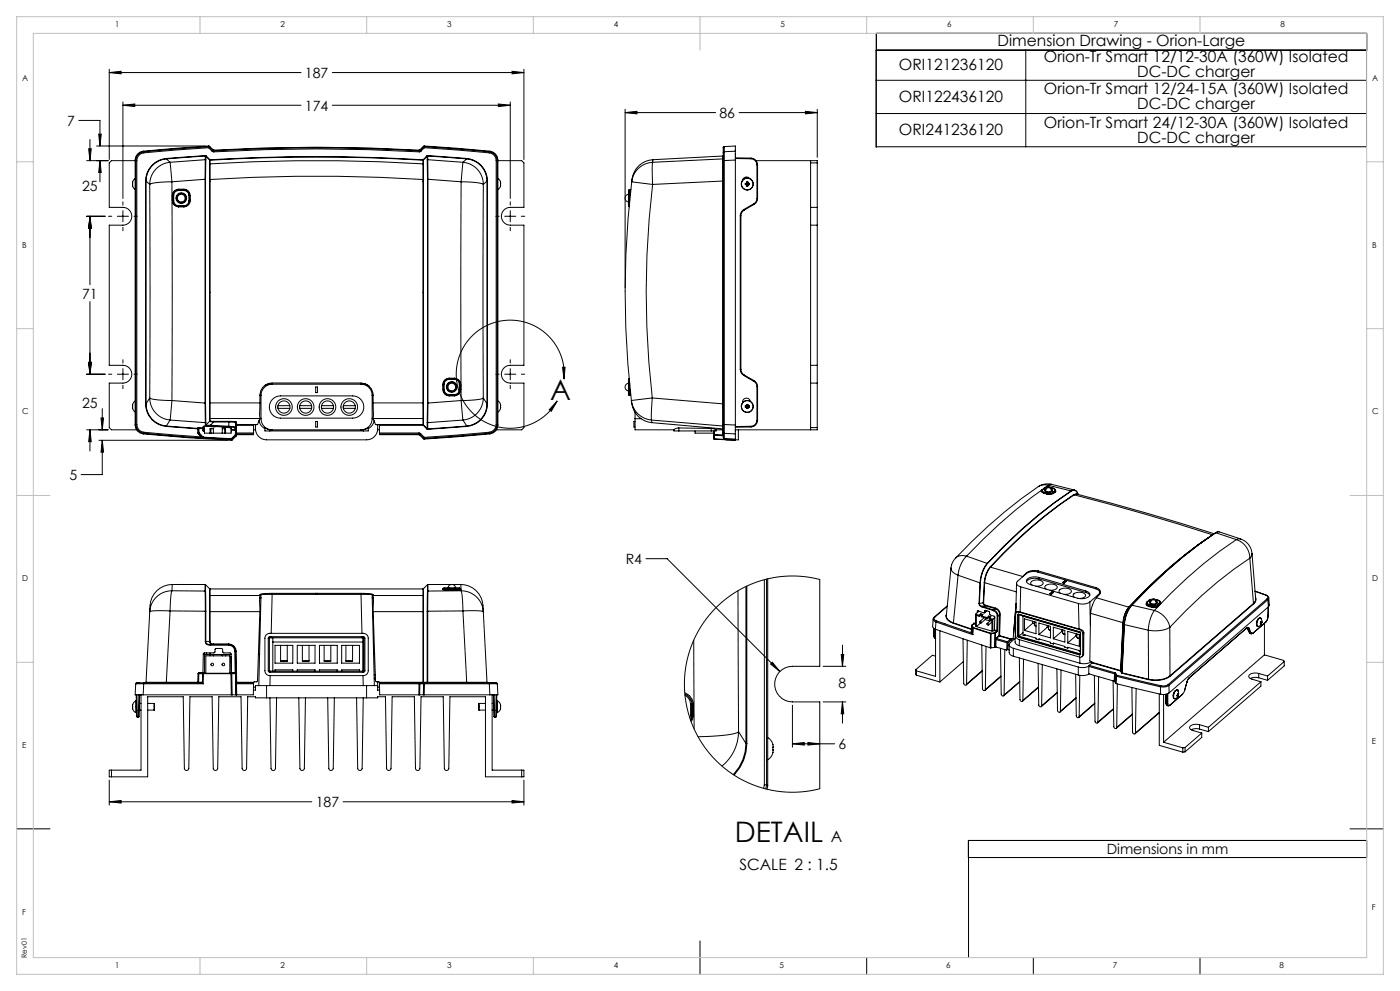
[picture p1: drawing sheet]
<svg xmlns="http://www.w3.org/2000/svg" width="420mm" height="297mm" viewBox="0 0 420 297" stroke-linecap="round" stroke-linejoin="round" font-family="sans-serif">
<defs><g id="words">
<g font-size="8.5">
<text x="165.1" y="120">A</text>
<text x="220.4" y="252.5">DETAIL</text>
</g>
<g font-size="4.7">
<text x="299.3" y="13.8">Dimension Drawing - Orion-Large</text>
<text x="269.7" y="20.9">ORI121236120</text>
<text x="313.1" y="18.6">Orion-Tr Smart 12/12-30A (360W) Isolated</text>
<text x="341.1" y="23.2">DC-DC charger</text>
<text x="313.1" y="28.2">Orion-Tr Smart 12/24-15A (360W) Isolated</text>
<text x="269.7" y="30.5">ORI122436120</text>
<text x="341.1" y="32.7">DC-DC charger</text>
<text x="269.7" y="40.5">ORI241236120</text>
<text x="313.1" y="38.3">Orion-Tr Smart 24/12-30A (360W) Isolated</text>
<text x="341.1" y="42.8">DC-DC charger</text>
<text x="249.3" y="252.4">A</text>
<text x="221.8" y="260.7">SCALE 2 : 1.5</text>
</g>
<g font-size="4.2">
<text x="91.5" y="23.3">187</text>
<text x="91.5" y="33.1">174</text>
<text x="215.9" y="35.3">86</text>
<text x="20.1" y="37.7">7</text>
<text x="24.6" y="57.3">25</text>
<text x="24.6" y="89.5">71</text>
<text x="24.6" y="122.1">25</text>
<text x="20.8" y="143.8">5</text>
<text x="187.7" y="169">R4</text>
<text x="251.6" y="206.3">8</text>
<text x="251.6" y="224.5">6</text>
<text x="94.7" y="241.9">187</text>
<text x="332" y="256">Dimensions in mm</text>
</g>
<g font-size="2.5">
<text x="34.6" y="8.2">1</text>
<text x="84.2" y="8.2">2</text>
<text x="134.2" y="8.2">3</text>
<text x="184.2" y="8.2">4</text>
<text x="234.2" y="8.2">5</text>
<text x="284.2" y="8.2">6</text>
<text x="334.2" y="8.2">7</text>
<text x="384.2" y="8.2">8</text>
<text x="6.7" y="24.2">A</text>
<text x="411.7" y="24.2">A</text>
<text x="6.7" y="74.2">B</text>
<text x="411.7" y="74.2">B</text>
<text x="6.7" y="124.2">C</text>
<text x="411.7" y="124.2">C</text>
<text x="6.7" y="174.2">D</text>
<text x="411.7" y="174.2">D</text>
<text x="6.7" y="224.2">E</text>
<text x="411.6" y="222.8">E</text>
<text x="6.7" y="274.2">F</text>
<text x="411.6" y="272.8">F</text>
<text x="34.6" y="290.2">1</text>
<text x="84.2" y="290.2">2</text>
<text x="134.2" y="290.2">3</text>
<text x="184.2" y="290.2">4</text>
<text x="233.9" y="290.2">5</text>
<text x="283.9" y="290.2">6</text>
<text x="333.9" y="290.2">7</text>
<text x="383.9" y="290.2">8</text>
</g>
<text font-size="2.1" x="8.1" y="287.1" transform="rotate(-90 8.1 287.1)">Rev01</text>
</g></defs>
<!-- layer: Layer 1 -->
<g fill="none" stroke="#000" stroke-width=".3">
<path d="M262.9 15h147.1v29h-147.1M262.9 15.1h147.1v-5.1h-147.1v34.2M307.7 15v29M23.6 36.1h6.4v7.7M32.8 21.7l3.5-.3v.7zM32.8 20.7v27.1M32.8 21.7h57.5M36.9 31.5l3.5-.3v.7zM36.9 30.5v29M36.9 31.5h53.4M99.7 21.7h57.5M99.7 31.5h53.4"/>
<path d="M149.5 31.2l3.6 .3-3.6 .4zM153.1 30.5v29M153.6 21.4l3.6 .3-3.6 .4zM157.2 20.7v27.1M187.5 33.7l3.6-.3v.7zM187.5 32.7v53.6M187.5 33.7h27.2M221.7 33.7h23.5M241.6 33.4l3.6 .3-3.6 .4zM245.2 32.7v14.4M262.9 24.1h147.1M262.9 34h147.1"/>
<path d="M26 48.1h6.4M26.6 44.6h.8l-.4 3.5zM27 41.8v6.3M29 43.8h32.6M29.6 40.2h.8l-.4 3.6zM30 48.1l.4 3.6h-.8zM30 48.1v6.4M39.8 55.7l.7 1.1M39.8 54.6h.1M39.8 54.6v1.1M39.8 55.7h.1M40.5 53.5l-.7 1.1"/>
<path d="M40.5 48.1h-7.1l-.6 .7v13.3h4.1a2.67 2.67 0 0 1 2.6 2.7 2.67 2.67 0 0 1-2.6 2.7h-4.1v42h4.1a2.67 2.67 0 0 1 2.6 2.6 2.67 2.67 0 0 1-2.6 2.7h-4.1v13.3l.6 .7h7.6M40.5 48l.2 .1M40.5 48v79.4M40.7 48.1h.3M40.7 48.1v79.1M41 48.1v79.1M42.9 45.3a2.66 2.66 0 0 0-2.4 2.7M42.9 45.3l.2 .2M43.1 45.5l.1 .3M43.1 45.5a2.66 2.66 0 0 0-2.4 2.6M43.2 45.8a2.33 2.33 0 0 0-2.2 2.3M43.7 54.3v66.7"/>
<path d="M43.8 54.3h-.1M43.8 54.3l1.1 1M43.8 54.3v66.7M44.9 55.3v64M49.9 47.5v.1M49.9 47.5a6.8 6.8 0 0 0-6.2 6.8M49.9 47.6a6.7 6.7 0 0 0-6.1 6.7M49.9 47.6l1.1 1M51 48.6a6.7 6.7 0 0 0-6.1 6.7M51 48.6l.6 5.9M51.6 54.5l-4.6 .2-2.1 .6M51.6 54.5v65.5"/>
<path d="M51.7 58.6v1.3M51.7 59.9v.3M51.9 58.6h-.2M51.9 58.6v1.6M51.9 58.6h.1M51.9 58.6h.2M51.9 58.6v1.3h-.2M52.1 58.6v1.6M53.6 56.7a1.88 1.88 0 0 0-1.9 1.9M53.6 57.1l-1.1 .4-.4 1.1M53.6 56.9v.2M53.6 56.9a1.68 1.68 0 0 0-1.7 1.7"/>
<path d="M53.6 56.7v.2M53.6 56.7h1.6M53.6 57.1h1.6M53.6 56.9h1.6M53.6 56.9h.1M55.2 56.7a1.88 1.88 0 0 1 1.9 1.9M55.2 57.1l1 .4 .5 1.1M55.2 56.9v.2M55.2 56.9a1.68 1.68 0 0 1 1.7 1.7M55.2 56.7v.2M55.2 56.9h.1M56.7 58.6h.2"/>
<path d="M56.7 58.6v1.6M56.9 58.6v1.3h.2M56.9 58.6h.1M56.9 58.6h.2M56.9 58.6v1.6M57.1 59.9v.3M57.1 58.6v1.3M61.5 53.7v67.1M61.5 53.7h.2M61.5 53.7l-9.9 .8M61.6 46.6v.2M61.6 46.6l.2 .1"/>
<path d="M61.6 46.6l-11.7 .9M61.6 46.8l-11.7 .8M61.6 46.8h.1M61.6 46.8v1.1M61.6 47.9l-.1 5.8M61.6 47.9h.1M61.6 47.9l-10.6 .7M61.7 53.7v67.1M61.7 47.9v5.8M61.7 46.8v1.1M61.7 46.8l1.2 1.2M61.8 46.7l-.1 .1"/>
<path d="M61.8 46.7l1.2 1.2M62.6 43.9v.4M62.6 43.9l-19.5 1.6M62.6 43.9l.2 .1M62.6 44.3l-19.4 1.5M62.6 44.3l1 1M62.6 43.8l.3 .1M62.6 43.8l-19.7 1.5M62.6 43.8v.1M62.8 44l-.2 .3M62.8 44l1.1 1.1M62.9 48v1"/>
<path d="M62.9 49v4.8M62.9 49l.1 .1M62.9 48h.1M62.9 54.3v66.5M62.9 54.3h.1M62.9 53.8h.1M62.9 53.8v.5M62.9 43.9l-.1 .1M62.9 43.9l1 1M63 47.9l-.1 .1M63 47.9h.1M63 47.9v.1"/>
<path d="M63 47.9a532.1 532.1 0 0 1 63.9 0M63 54.3v66.5M63 53.8a512.2 512.2 0 0 1 63.9 0M63 53.8v.5M63 49.1v4.7M63 49.1a527.4 527.4 0 0 1 63.9 0M63 48a532 532 0 0 1 63.9 0M63 48v1.1M63.6 45.3l.5 .2M63.9 45.1l-.3 .2M63.9 45.1l.2 .1M63.9 44.9l.3 .1"/>
<path d="M63.9 44.9v.2M64.1 45.2v.3M64.1 45.2a534.7 534.7 0 0 1 61.7 0M64.1 45.5a534.4 534.4 0 0 1 61.7 0M64.2 45a534.9 534.9 0 0 1 61.5 0M64.2 45l-.1 .2M125.7 45l.1 .2M125.8 45.2v.3M126 44.9l-.3 .1M126 44.9v.2M126 45.1l.3 .2M126 45.1l-.2 .1"/>
<path d="M126.3 45.3l-.5 .2M126.9 49.1v4.7M126.9 48v1.1M126.9 53.8v.5M126.9 54.3v66.5M126.9 47.9v.1M126.9 47.9l.1 .1M126.9 47.9h.1M127 43.9l.1 .1M127 43.9l-1 1M127 53.8h-.1M127 53.8v.5"/>
<path d="M127 54.3v66.5M127 54.3h-.1M127 49v4.8M127 49l-.1 .1M127 48h-.1M127 48v1M127.1 44l.2 .3M127.1 44l-1.1 1.1M127.3 43.8l-.3 .1M127.3 43.8l19.7 1.5M127.3 43.8v.1M127.3 44.3l19.5 1.5"/>
<path d="M127.3 44.3l-1 1M127.3 43.9l-.2 .1M127.3 43.9v.4M127.3 43.9l19.5 1.6M128.1 46.7l.1 .1M128.1 46.7l-1.2 1.2M128.2 46.8l-1.2 1.2M128.2 47.9l.1 5.8M128.2 46.8v1.1M128.3 53.7v67.1M128.3 47.9l.1 5.8M128.3 47.9h-.1"/>
<path d="M128.3 46.8l11.7 .8M128.3 46.8h-.1M128.3 47.9l10.6 .7M128.3 46.8v1.1M128.3 46.6v.2M128.3 46.6l-.2 .1M128.3 46.6l11.7 .9M128.4 53.7h-.1M128.4 53.7v67.1M128.4 53.7l9.9 .8M138.3 54.5v65.5M138.3 54.5l4.6 .2 2.1 .6"/>
<path d="M138.9 48.6a6.7 6.7 0 0 1 6.1 6.7M138.9 48.6l-.6 5.9M140 47.6a6.7 6.7 0 0 1 6.1 6.7M140 47.6l-1.1 1M140 47.5v.1M140 47.5a6.8 6.8 0 0 1 6.2 6.8M145 55.3v64M146.1 54.3h.1M146.1 54.3l-1.1 1M146.1 54.3v66.7M146.2 54.3v66.7M146.8 45.8a2.33 2.33 0 0 1 2.1 2.3"/>
<path d="M146.8 45.5v.3M146.8 45.5a2.66 2.66 0 0 1 2.4 2.6M147 45.3a2.66 2.66 0 0 1 2.4 2.7M147 45.3l-.2 .2M148.9 48.1h.3M148.9 48.1v79.1M149.2 48.1v79.1M149.4 53.5l.7 1.1M149.4 48.1h7.1l.7 .7v13.3h-4.1a2.67 2.67 0 0 0-2.7 2.7 2.67 2.67 0 0 0 2.7 2.7h4.1v42h-4.1a2.67 2.67 0 0 0-2.7 2.6 2.67 2.67 0 0 0 2.7 2.7h4.1v13.3l-.7 .7h-7.6M149.4 48l-.2 .1M149.4 48v79.4M150.1 55v.3"/>
<path d="M150.1 55.7h.1M150.1 54.6l.1 .3M150.1 55.7l-.7 1.1M150.1 54.6h.1M150.2 54.9v.1M150.2 55.3l-.1 .4M150.2 54.9h.1M150.2 55.3v.1M150.2 55h-.1M188.5 58.2a1.17 1.17 0 0 0-1 1.2 1.17 1.17 0 0 0 1 1.1M188.5 58.6h.2M188.5 58.6v1.6"/>
<path d="M188.7 59.9h.2M188.7 56.9v1.7M188.7 56.9l-.2 .2v1.5M188.7 58.6h.2M188.7 58.6v1.3M188.7 59.9v.3M188.9 58.6h.2M188.9 58.6l-.2 1.3M189.1 56.9l-.2 1.7M189.1 56.9h-.4M189.3 56.7l-.2 .2M189.5 54.5l6.3 .8"/>
<path d="M189.5 54.5a280 280 0 0 0-.1 65.5M195.8 55.3a273.4 273.4 0 0 0-.1 64M195.8 48.6v6.7M195.8 48.6a6.6 6.6 0 0 0-6.3 5.9M195.9 47.9a6.8 6.8 0 0 0-6.4 6.6M195.9 47.9l-.1 .7M216.8 54.3h.2M216.8 46.8v.8M216.8 54.3v66.7M216.8 54.3l-21 1M216.8 47.6l-21 1M216.8 46.8l-20.9 1.1"/>
<path d="M216.8 47.6v6.7M217 48.1h.3M217 45.8v2.3M217 47.5l-.2 .1M217 46.6l-.2 .2M217 48.1v79.1M217.3 45.5v2.6M217.3 45.5l-.3 .3M217.3 43.9v1.6M217.3 43.9l3.3-.1v1.5M217.3 43.9l-.3 .4v1.5M217.3 48.1v79.1"/>
<path d="M220.6 45.3v2.7M220.6 46v.4M220.6 44.9v.1M220.6 46.8v.3M220.6 48l-3.3 .1M220.6 45.3l-3.3 .2M220.6 48v79.4M220.6 47.5l4.7 .1M220.6 47.3l4.7 .1M223.6 55v.3M223.6 55h.1M223.6 55.3h.3"/>
<path d="M223.7 55v.2M223.7 55.2l-.1 .1M223.7 55h.3M223.7 55.2h.3M223.9 55.3l.1 .1M223.9 55h-.3M223.9 55h.1M224 55.4v.3M224 54.9l.1 .1M224 54.9l-.1 .1M224 55.7h.4M224 54.6h.4"/>
<path d="M224 54.6h.1M224 54.6v.3M224 55.2l-.1 .1M224 55.2l.1 .1M224.1 54.6v.4M224.1 55.3v.3M224.1 55.6l-.1 .1M224.1 55.3l-.1 .1M224.1 55h-.1M224.1 55.6h.2M224.1 54.6h.2M224.3 54.6v.4"/>
<path d="M224.3 55.3v.3M224.3 55.6l.1 .1M224.3 55.3l.1 .1M224.3 55h.1M224.3 55.2h.4M224.3 55.2l.1 .1M224.3 55.2v.1M224.3 55h.4M224.4 54.6h-.1M224.4 54.6v.3M224.4 54.9l-.1 .1M224.4 55.4v.3"/>
<path d="M224.4 54.9v.1M224.4 55.3v.1M224.4 55h.4M224.4 55h-.1M224.7 55v.2M224.7 55.2l.1 .1M224.8 55v.3M224.8 55h-.1M224.8 55.3h-.4M224.9 53.5a1.14 1.14 0 0 0-1.2-.4 1.14 1.14 0 0 0-.9 .9M225.3 47.6a1.8 1.8 0 0 1 1.8 1.8M225.3 47.4v.2"/>
<path d="M225.3 47.4a2 2 0 0 1 2 2M226.8 48.1h18.4v14M227.1 49.4h.2M227.1 49.4v10.1M227.1 59.5a1.8 1.8 0 0 1-.9 1.5M227.1 59.5h.2M227.3 59.5a2 2 0 0 1-1 1.7M227.3 49.4v10.1M243.2 48.1v14M243.2 48.8h2M26 64.8h5.5M27 64.8l.4 3.6h-.8z"/>
<path d="M27 64.8v20.5M35.2 64.8h3.3M36.9 63.1v3.4M51.7 60.2a1.85 1.85 0 0 0 1.9 1.8M51.9 60.2h.2M51.9 60.2l.2 .7a1.68 1.68 0 0 0 1.5 .9M51.9 60.2h-.2M52.1 60.2l.4 1 1.1 .5M53.6 61.7v.1M53.6 61.8v.2M53.6 62h1.6M53.6 61.7h1.6"/>
<path d="M53.6 61.8h1.6M55.2 61.7v.1M55.2 61.8v.2M56.7 60.2l-.5 1-1 .5M56.7 60.2h.2M56.9 60.2l-.2 .7a1.67 1.67 0 0 1-1.5 .9M56.9 60.2h.2M57.1 60.2a1.85 1.85 0 0 1-1.9 1.8M151.4 64.8h3.3M153.1 63.1v3.4M188.5 60.2h.2M188.5 60.2l.1 1.6"/>
<path d="M188.6 61.8l.1 .2M188.7 60.2l-.1 1.6M188.7 60.2h.2M222.1 64.7h.2M222.1 64.7v46M222.3 64.7v46M223.2 62.8a2.2 2.2 0 0 0-1.1 1.9M223.2 62.8l.1 .2M223.3 63a2 2 0 0 0-1 1.7M226.2 61l.1 .2M226.2 61l-3 1.8M226.3 61.2l-3 1.8"/>
<path d="M243.2 62.1v5.4M243.2 67.5h2M243.2 62.1h2M243.2 67.5v42M245.2 62.1v5.4M245.2 67.5v42M27 90.4v21.7M187.5 87.3h.1M26 112.1h5.5M26.6 108.6h.8l-.4 3.5zM35.2 112.1h3.3M36.9 110.5v3.3"/>
<path d="M44.9 119.3l2.1 .5 4.6 .2M44.9 119.3a6.7 6.7 0 0 0 6.1 6.6M44.9 119.3l-1.1 1.7M78 118.5h.3M78.3 118.5v7M80.1 115.1h29.7M81 115.1l-1.5 .4M81.6 115.1a3.3 3.3 0 0 0-3.3 3.4M81.9 119.5l1-.6 1.2-.3h21.7a3.3 3.3 0 0 1 3.3 3.4 3.3 3.3 0 0 1-3.3 3.3h-21.7a3.3 3.3 0 0 1-3.1-2.1 3.3 3.3 0 0 1 .9-3.7zM94.7 116h.5v1.6h-.5zM108.3 115.1a3.3 3.3 0 0 1 3.3 3.4M109 115.1l1.7 .5"/>
<path d="M111.6 118.5h.3M111.6 118.5v7M132.8 116.8a1.88 1.88 0 0 0 1.9 1.8M132.8 116.8h.2M132.8 115.4h.2v1.4M132.8 115.4v1.4M132.8 115.2h.2M132.8 115.2v.2M133 116.8l.2 .6a1.69 1.69 0 0 0 1.5 1.1M133 116.8h.1M133 116.8h.2M133 116.8a1.68 1.68 0 0 0 1.7 1.7"/>
<path d="M133 115.2h.2M133 115.2v1.6M133.2 116.8l.5 1 1 .5M133.2 115.2v1.6M134.7 113.3a1.85 1.85 0 0 0-1.9 1.9M134.7 113.7l-1 .4-.5 1.1M134.7 118.3v.2M134.7 113.5v.2M134.7 113.5a1.67 1.67 0 0 0-1.7 1.7M134.7 113.3v.2M134.7 118.5v.1M134.7 118.6h1.6"/>
<path d="M134.7 113.3h1.6M134.7 118.3h1.6M134.7 113.7h1.6M134.7 118.5h1.6M134.7 113.5h1.6M134.7 118.5h.1M136.3 113.3a1.85 1.85 0 0 1 1.9 1.9M136.3 113.7l1.1 .4 .4 1.1M136.3 118.3v.2M136.3 113.5v.2M136.3 113.5a1.67 1.67 0 0 1 1.7 1.7M136.3 113.3v.2"/>
<path d="M136.3 118.5v.1M136.3 118.5h.1M137.8 116.8l-.4 1-1.1 .5M137.8 115.2h.2M137.8 116.8h.2M137.8 115.2v1.6M138 115.2v.2M138 116.8a1.68 1.68 0 0 1-1.7 1.7M138 115.4v1.4M138 116.8h.1M138.2 115.2h-.2M138.2 115.2v.2"/>
<path d="M138.2 115.4h-.2M138.2 115.4v1.4M138.2 116.8a1.88 1.88 0 0 1-1.9 1.8M138.2 116.8h-.2M145 119.3l-.1 .1a17.4 17.4 0 0 1-6.6 .6M145 119.3a6.7 6.7 0 0 1-6.1 6.6M145 119.3l1.1 1.7M151.4 112.1h3.3M153.1 110.5v3.3M168.8 110.1h.7l-.3 3.5zM169.2 113.6a16.2 16.2 0 0 0-20.8-17 16.2 16.2 0 0 0-8 25.6 16.2 16.2 0 0 0 26.8-2M188.5 114.9a1.17 1.17 0 0 0-1 1.1 1.17 1.17 0 0 0 1 1.2"/>
<path d="M188.5 115.2l.1-1.7 .1 1.7M188.5 115.2h.2M188.5 116.8h.2M188.5 116.8v1.5l.2 .2M188.5 115.2v1.6M188.7 113.5h.1M188.7 115.2v.2M188.7 116.8v1.7M188.7 116.8h.2M188.7 115.4l.2 1.4M188.7 115.4v1.4M188.9 116.8l.2 1.7h-.4"/>
<path d="M188.9 114.4v.7l-.1-.3M188.9 115.2h-.2M188.9 115.4h-.2M189.1 116.8h-.2M189.1 118.5h.1M195.7 119.3l-.2 6.6M195.7 119.3l-6.3 .7M195.7 119.3l21.1 1.7M222.1 110.7a2.2 2.2 0 0 0 1.1 1.9M222.1 110.7h.2M222.3 110.7a2 2 0 0 0 1 1.7M223.2 112.6l3 1.7"/>
<path d="M223.3 112.4l-.1 .2M223.3 112.4l3 1.7M226.2 114.3a1.8 1.8 0 0 1 .9 1.6M226.3 114.1l-.1 .2M226.3 114.1a2 2 0 0 1 1 1.8M227.1 115.9h.2M227.1 115.9v10.1M227.3 115.9v10.1M243.2 109.5v5.3M243.2 114.8h2M243.2 109.5h2M243.2 114.8v14"/>
<path d="M245.2 114.8v14l-24.6 .1v.3M245.2 109.5v5.3M26 128.8h6.4M27 128.8l.4 3.6h-.8zM27 128.8v6.4M29.7 132h38.7M30.3 125.3h.8l-.4 3.5zM30.7 132l.4 3.5h-.8zM30.7 132v10.2h-6.4M30.7 122.5v6.3M39.8 122.4l.7 1.1M39.8 121.2h.1"/>
<path d="M39.8 121.2v1.2M39.8 122.4h.1M40.5 120.2l-.7 1M40.5 127.4a2.66 2.66 0 0 0 2.4 2.6M40.7 127.2h.3M40.7 127.2a2.66 2.66 0 0 0 2.4 2.7M40.7 127.2l-.2 .2M41 127.2a2.33 2.33 0 0 0 2.2 2.3M42.9 130l13.3 1.2 13.2 .8M43.1 129.9l17.9 1.4M43.1 129.9l-.2 .1M43.2 129.5l17.1 1.4"/>
<path d="M43.2 129.5l-.1 .4M43.7 121h.1M43.7 121a6.8 6.8 0 0 0 6.2 6.8M43.8 121a6.6 6.6 0 0 0 6.1 6.7M49.9 127.8l9.5 .7M49.9 127.7l9.5 .7M49.9 127.7v.1M51 125.9l-1.1 1.8M51 125.9l10.6 .8M51.6 120l-.6 5.9M51.6 120l9.9 .8M59.4 128.5h.1"/>
<path d="M59.4 129.7h.1M59.4 129.7l.1 .3M59.4 128.5v1.2M59.4 128.4l.1 .1M59.4 128.4v.1M59.4 128.2l.1 .1M59.4 128.2v.2M59.5 130l.8 .9M59.5 129.7l.1 .3M59.5 128.5v1.2M59.5 128.4h.2M59.5 129.6h.2"/>
<path d="M59.5 129.6l.1 .2M59.5 128.3v1.3M59.5 129.6v.1M59.5 128.3v.2M59.6 130h-.1M59.6 130l.8 .8M59.6 129.8l1.2 1.3M59.6 129.8v.2M59.7 128.2h1.2M59.7 128.2h-.3M59.7 128.2l-.2 .1M59.7 128.2v.2"/>
<path d="M59.7 129.6v.1M59.7 128.4h1.2M59.7 128.4v1.2M59.7 129.7l-.1 .1M59.7 129.7l1.2 1.3M60.3 130.9l.4 .3M60.4 130.8l.3 .4M60.4 130.8l-.1 .1M60.7 131.2h.1M60.7 131.2l.3 .1M60.8 131.1l.2 .1M60.8 131.1l-.1 .1"/>
<path d="M60.9 128.4v.7l.4 .2M60.9 128.8h.4M60.9 128.2v.2M60.9 131h.1M60.9 131l-.1 .1M61 131.2l8.3 .4M61 131.2v.1M61 131v.2M61 131l8.3 .5M61.3 127.7l3.2 .2M61.3 127.7l-.3 .1-.1 .4M61.3 127.7v2.1h2"/>
<path d="M61.5 120.8l.1 5.9M61.6 127.5l1.5 .2M61.6 126.7v.8M61.7 120.8v5.8M61.7 120.8h-.2M61.7 127.4l-.1 .1M61.7 127.4l1.4 .1M61.7 126.6v.8M61.7 126.6l-.1 .1M62.9 125.5v.8M62.9 126.3l-1.2 1.1M62.9 120.8v4.7"/>
<path d="M62.9 126.3l1.2 .2M63 129.8v-1.3h1v1.3M63 126.2l-.1 .1M63 126.2l1.1 .1M63 120.8h-.1M63 120.8v4.6M63 125.4l-.1 .1M63 120.8h15M63 125.4v.8M63 125.4h15M63.1 127.7l5.5 .3M63.1 127.5v.2"/>
<path d="M63.1 127.5l5.5 .3M63.3 129.8h.7M63.3 128.5v1.3M64 129.8h2.7M64.1 126.3v.2M64.1 126.3h4.5M64.1 126.5l-1 1M64.1 126.5h4.5M64.5 127.8l4.8 .4M64.5 127.8v.1M66.7 129.8h.7M66.7 129.8v-1.3h1v1.3"/>
<path d="M67.4 128.5v1.3M68.6 128l1.8 .2M68.6 126.3l2.2 .2M68.6 126.3v.2M68.6 126.5l2 .2M68.6 127.8l2 .2M68.6 127.8v.2M68.6 126.5v1.3M69.3 131.6l.1 .4M69.3 131.5v.1M69.3 128.2h.1M69.3 128.8h.1"/>
<path d="M69.3 128.3l.1 .4M69.3 128.2v1.6h-1.9M69.4 128.7l1.1 .1M69.4 128.7v.2M69.4 128.9l-.1 .3M69.4 128.9l1.1 .1M69.4 131.4l-.1 .1M69.4 131.4l.1 .1M69.5 131.5l-.2 .1M69.5 131.5l.1 .4M69.6 131.9l-.2 .1M70.4 128.2l.1 .6"/>
<path d="M70.5 128.8v.2M70.6 130.4h.1M70.6 130.4l-1.2 1M70.6 130.2v.2M70.6 130.2h.2M70.6 129v1.2M70.6 129h-.1M70.6 128l-.2 .2M70.6 126.7v1.3M70.6 128l.2 .6M70.6 126.7l.2 .8M70.7 130.4l-1.2 1.1"/>
<path d="M70.7 130.4l.1 .4M70.8 128.6l-.3 .2M70.8 128.6l-.2 .4M70.8 130.2l-.1 .2M70.8 130.2l.1 .3M70.8 130.8l-1.2 1.1M70.8 127.5h.1M70.8 127.5v2.7M70.8 130.2l.1 .2M70.8 126.5l-.2 .2M70.8 126.5l.2 .8M70.9 130.5l-.1 .3"/>
<path d="M70.9 130.4v.1M70.9 129.8l-.1 .4M70.9 129.8v.3M70.9 127.5v2.3M70.9 129.8h5.2M70.9 130.1l-.1 .1M70.9 130.1h5.2M70.9 130.1l.1 .2M71 130.3l-.1 .1M71 127.3l-.2 .2M71 127.3v.1M71 127.4l-.1 .1"/>
<path d="M71 127.3h5.1M71 127.4h5.1M76.1 130.1l-.1 .2h-5M76.1 129.8v.3M76.1 128.8h.6M76.1 127.3v2.5M76.6 127.3a3.6 3.6 0 0 0 3.4 4.5h30a3.6 3.6 0 0 0 3.3-4.5M77.7 126v.1a3.3 3.3 0 0 0 1.8 2.4M77.9 125.5h.4M78 125.4l-.7 1.8-1.2 .1M78 120.8v-2.4a3.6 3.6 0 0 1 3.6-3.6h26.7a3.6 3.6 0 0 1 3.6 3.6v2.4M78 120.8v4.6"/>
<path d="M78.3 125.5a3.3 3.3 0 0 0 3.3 3.3M80.9 128.8h28.1M80.9 128.8l-1.4-.5v.8h1.4M80.9 128.8v.3M80.9 129.1h28.1M83.4 121.6h3.6M83.4 122.4h3.6M89.9 121.6h3.6M89.9 122.4h3.6M94.7 126.3h.5v1.7h-.5zM96.5 121.6h3.5M96.5 122.4h3.5"/>
<path d="M103 121.6h3.6M103 122.4h3.6M109 128.8l1.5-.5v.8h-1.5M109 128.8v.3M111.6 125.5a3.3 3.3 0 0 1-3.3 3.3M111.6 125.5h.4M111.9 120.8l.1 4.6M111.9 120.8h15M112 125.4l.7 1.8 1.1 .1M112 125.4h14.9M112.3 126.1h-.1a3.3 3.3 0 0 1-1.7 2.4M113.3 128.8h.5"/>
<path d="M113.8 127.3v.1M113.8 127.3h13.1M113.8 129.8v.3M113.8 127.4h13.1M113.8 129.8h11.9M113.8 127.4v2.4M113.8 130.1h11.9M113.8 130.1l.1 .2h11.8M125.7 130.3l.2 .1M125.7 129.8l.5 .2M125.7 129.8v.3M125.7 130.1l.3 .1"/>
<path d="M125.7 130.1v.2M125.9 130.4l1.1 1.1M126 130.2l1.1 1.1M126 130.2l-.1 .2M126.2 130l-.2 .2M126.2 130l1.1 1.1M126.9 120.8h.1M126.9 125.4l.1 .1M126.9 120.8v4.6M126.9 127.3h.1M126.9 127.3v.1M126.9 127.4h.1"/>
<path d="M126.9 125.4v1.9M126.9 127.4l1.2 1.2M127 131.5l.3 .1M127 127.3l1.2 1.2M127 120.8v4.7M127 127.3l-.1 .1M127 125.5v1.8M127.1 131.3l.2 .1M127.1 131.3l-.1 .2M127.3 131.1l-.2 .2M127.3 131.1v.3M127.3 131.4v.2"/>
<path d="M128.1 128.6l.2 .1M128.2 126.6l.1 .1M128.2 126.6v1.9M128.2 128.5h.1M128.2 128.5l-.1 .1M128.3 120.8l-.1 5.8M128.3 120.8h.1M128.3 126.7v1.8M128.3 128.5v.2M128.4 120.8l-.1 5.9M138.3 120l.6 5.9M138.3 120l-9.9 .8"/>
<path d="M138.9 125.9l1.1 1.8M138.9 125.9l-10.6 .8M140 127.7l-11.7 .8M140 127.7v.1M140 127.8l-11.7 .9M146.1 121a6.6 6.6 0 0 1-6.1 6.7M146.1 121h.1M146.2 121a6.8 6.8 0 0 1-6.2 6.8M146.8 129.5l-19.5 1.6M146.8 129.5v.4M146.8 129.9l-19.5 1.5M146.8 129.9l.2 .1"/>
<path d="M147 130l-19.7 1.6M148.9 127.2a2.33 2.33 0 0 1-2.1 2.3M148.9 127.2h.3M149.2 127.2a2.66 2.66 0 0 1-2.4 2.7M149.2 127.2l.2 .2M149.4 120.2l.7 1M149.4 127.4a2.66 2.66 0 0 1-2.4 2.6M150.1 121.6v.4M150.1 122.4h.1M150.1 122h.1M150.1 121.2l.1 .4M150.1 122.4l-.7 1.1"/>
<path d="M150.1 121.2h.1M150.2 121.6h.1M150.2 122l-.1 .4M150.2 121.6h-.1M167.2 120.2l-1.8 3.1-.6-.5zM189.4 120a6.8 6.8 0 0 0 6.1 6.7M189.4 120a6.6 6.6 0 0 0 6.1 5.9M190.5 125.5v3.3h11.7M190.5 126.3h-.3v1.7h.3M190.5 125.5h1.8M190.5 123.6v1.9M195.5 125.9l21.4 1.8"/>
<path d="M195.5 125.9v.8M195.5 126.7l21.4 1.8M203.6 128.3l9.8 .1M203.6 128.3l-1.4 .5v.3h1.4M203.6 129.1h9.8M203.6 128.3v.8M208.5 129.1v.7h5.6M213.4 128.4l1.4 .4M213.4 128.4v.7M214.1 131.5l.2 .1M214.1 130.2h.2M214.1 130.4h.2"/>
<path d="M214.1 130.2v.2M214.1 130.4l.2 1.1M214.1 129.1v1.1M214.3 131.6l3.5 .2M214.3 131.5v.1M214.3 130.4v1.1M214.3 130.4l2.7 .2M214.3 131.5l3.5 .2M214.3 130.2v.2M214.3 129.1v1.1M214.3 130.2l2.7 .2M214.8 128.8v.3h-1.4"/>
<path d="M214.8 128.8h2.2M216.8 129.8l.2 .3M216.8 128.8v1M216.8 121h.2M216.8 121l.1 6.7M216.9 127.7l.1 .1M216.9 127.7v.8M216.9 128.5l.1 .2M217 127.2h.3M217 129.5l.3 .4M217 127.2v2.3M217 129.5v1.6l.3 .3"/>
<path d="M217 129.6l-.2 .2M217.3 127.2v2.7M217.3 129.9v1.5M217.3 129.9l3.3 .1M217.3 127.2l3.3 .2M218 131.8l2.6 .2-.9-.2M220.6 127.4v2.6M220.6 130v1.6l-3.3-.2M221.5 128.8v3h-3.7v-.3M223.6 121.6v.4M223.6 121.6l.1 .1M223.6 122h.3"/>
<path d="M223.7 121.7h.3M223.7 121.9l-.1 .1M223.7 121.9h.3M223.7 121.7v.2M223.9 122l.1 .1M223.9 121.6h-.3M223.9 121.6l.1 .1M224 122.1v.3M224 121.6h.1M224 121.6h-.1M224 122.4h.4M224 121.2h.4"/>
<path d="M224 121.2l.1 .1M224 121.2v.4M224 121.9l-.1 .1M224 121.9l.1 .1M224.1 121.3v.3M224.1 122v.3M224.1 122.3l-.1 .1M224.1 122l-.1 .1M224.1 121.6l-.1 .1M224.1 122.3h.2M224.1 121.3h.2M224.3 122.3l.1 .1"/>
<path d="M224.3 121.3v.3M224.3 122v.3M224.3 122l.1 .1M224.3 121.6v.1M224.3 121.9h.4M224.3 121.9l.1 .1M224.3 121.9v.1M224.3 121.7h.4M224.4 121.2l-.1 .1M224.4 121.2v.4M224.4 121.6h-.1M224.4 122.1v.3"/>
<path d="M224.4 121.6h.1M224.4 122v.1M224.4 121.6l-.1 .1M224.4 121.6h.4M224.7 121.9l.1 .1M224.7 121.7v.2M224.8 121.6v.4M224.8 121.6l-.1 .1M224.8 122h-.4M225.1 120.3a1.17 1.17 0 0 0-1.4-1 1.17 1.17 0 0 0-.9 1.4M225.3 127.8v.2M225.3 128h-4.7"/>
<path d="M225.3 127.8h-4.7M227.1 126a1.8 1.8 0 0 1-1.8 1.8M227.1 126h.2M227.3 126a2 2 0 0 1-2 2M243.2 128.1h2M311.6 145.8l.2-.1a5 5 0 0 1 3.6-.5l6.9 1.7M312.5 147l.1 .4 .5 .2M312.5 147h.1M312.6 146.9l-.2 .5 .6 .4M312.7 146.8a142.3 142.3 0 0 0-22.7 19.9M312.7 146.8l-.2 .2M312.8 146.8l-.1 .4 .5 .3"/>
<path d="M312.8 146.8h-.1M313 147.8l1.1 .3M313.1 147.7l-.1 .1M313.1 147.6v.1M313.1 147.6l1.1 .3M313.2 147.5l-.1 .1M313.2 147.5l1 .3M313.3 146.3l-.6 .5M313.4 146.2l-.1 .1M313.4 146.2l-.6 .6M313.7 147a1.09 1.09 0 0 0 1.7 0M313.7 147l.3 .5"/>
<path d="M313.7 147a.86 .86 0 0 1 .9-.9 .86 .86 0 0 1 .8 .9M313.7 147.2l-.1 .1M313.7 146.7l-.3 .3M314.1 148v.1M314.2 147.9l-.1 .1M314.2 147.8v.1M314.6 145.4a3.6 3.6 0 0 0-3.1 .5 146.7 146.7 0 0 0-24.9 21.4M314.6 145.4l6.7 1.7M314.6 145.4l-.9 .7M314.9 146h-.9l-.7 .3M314.9 146h-.9l-.6 .2M314.9 146l1.1 .3"/>
<path d="M315.2 146.4l.5 .6a1.47 1.47 0 0 1-2.3-.1l.5-.5M315.4 146.7l.3 .3M315.4 147.2l.1 .1M315.4 147l-.2 .4M315.4 145.2l-.8 .2M315.7 147.6l.2 .2M315.7 147.6l-.6 .3-.9-.1M315.9 147.8l-.8 .2-.9-.1M315.9 147.8l.1 .1M316 147.7l.1 .2M316 147.7l-.1 .1M316 146.3l.4 .4-.1 .4"/>
<path d="M316 146.3l.6 .6M316 147.9l-.9 .3-1-.1M316.3 147.1l.2 .2M316.3 147.1l-.6 .5M316.5 147.3l-.5 .4M316.5 147.3h.1M316.5 147.3l.1 .2M316.6 147.5l-.6 .4M316.6 147l-.1 .3M316.6 146.9l-.1 .4M316.6 146.9v.2M316.6 147l.2 .3-.2 .2"/>
<path d="M321.3 147.1a136.6 136.6 0 0 0-25.2 21.7M321.3 147.1l.1 .1M321.3 147.1l1.2-.2 .8 1M321.4 147.2a136.5 136.5 0 0 0-25.2 21.7M321.4 147.2a1.2 1.2 0 0 1 1.9 .7M322 148.4a140.8 140.8 0 0 0-25 21.5M322 148.4h.1M322.1 148.4a139.2 139.2 0 0 0-25 21.6M322.2 148.2v.1M322.2 148.2l-.2 .2M322.2 148.3l.9-.2a699.6 699.6 0 0 1 41.1 11.9M322.2 148.3a691.2 691.2 0 0 1 41.5 12 134.3 134.3 0 0 0-25.1 21.7"/>
<path d="M322.2 148.3l-.1 .1M323 148.1l-.8 .1M323.4 147.9l.1 .3M364.6 159.7a136.6 136.6 0 0 0-25.1 21.7M364.7 159.7a136.6 136.6 0 0 0-25.1 21.7M364.7 159.7h-.1M364.7 159.7l1.1-.3 6.4 2.1M364.7 159.7l6.2 2M365.5 159.4l-.9 .3M51.6 177.1l-.4 1.9-.2 4.1M51.6 177.1a6.6 6.6 0 0 0-6.7 6.2M51.6 177.1h9.9"/>
<path d="M51.7 175.2l-.1 1.9M51.7 175.2h9.8M51.7 175.2a6.8 6.8 0 0 0-6.7 7.1l-.1 1M54.1 175.2h.5M61.5 175.2l1.4 1.3M61.5 177.1l.1 6.1M61.5 177.1l.2 .1M61.5 175.2v1.9M61.7 175.3v1.9M61.7 177.2v6M62.9 176.4l.1 .1M62.9 178.4v4.9"/>
<path d="M62.9 178.4l.1 .1M62.9 176.5v1.9M63 176.5h63.9M63 178.5v4.8M63 176.5v2M63 178.5h15M78 178.5v4.8M78 179.2l.3 .1M78.3 179.1h-.3M81.6 177.8l-2.8 .2-.8 .2v.3M81.6 177.8h26.7M81.6 177.8v.3"/>
<path d="M81.6 178.1h-3.3l-.7 27.4M81.6 178.1l-.2 11.7M81.6 178.1h26.7M94.7 177.8v.3M95.2 177.8v.3M108.3 178.1h3.3l.7 27.4M108.3 178.1l.3 11.7M108.3 177.8l3.1 .2 .4 .1 .1 .4M108.3 177.8v.3M111.7 179.1h.2M111.9 179.3h-.2M111.9 178.5l.1 4.8"/>
<path d="M111.9 178.5h15M126.9 178.5v4.8M126.9 176.5v2M127 178.4v4.9M127 178.4l-.1 .1M127 176.5v1.9M127 176.4l-.1 .1M128.3 177.2l-.1 6M128.3 175.3v1.9M128.4 175.2h6.9M128.4 177.1l-.1 6.1M128.4 177.1l-.1 .1"/>
<path d="M128.4 175.2v1.9M128.4 175.2l-1.4 1.3M132.8 176.7l1.9 .2M132.8 176.6v.1M132.8 176.5v.1M133 176.5h-.2M133 176.6l-.2 .1M133 176.5v.1M133 176.5h.1M133 176.4h1.7M133 176.4l-.2 .2M133 176.4v.1"/>
<path d="M133 176.3l-.2 .2M133.1 176.5l1.6 .2M133.1 176.5l-.1 .1M134.7 176.7v.2M134.7 176.2h-1.5l-.2 .2M134.7 176.2v.2M134.7 176.4v.3M134.7 176.9h1.6M134.7 176.7h1.6M134.7 176.4h1.6M134.7 176.2h1.6M135.8 175.2h2.4"/>
<path d="M136.3 176.7v.2M136.3 176.4h1.7M136.3 176.2v.2M136.3 176.2h1.5l.2 .2M136.3 176.4v.3M136.7 176.2a1.17 1.17 0 0 0-1.2-1.1 1.17 1.17 0 0 0-1.1 1.1M138 176.5v.1M138 176.3l.2 .2M138 176.4l.2 .2M138 176.4v.1M138 176.5l-1.7 .2M138 176.6l.2 .1"/>
<path d="M138 176.5h.2M138.2 176.5v.1M138.2 176.6v.1M138.2 176.7l-1.9 .2M138.2 175.2a6.8 6.8 0 0 1 6.7 7.1l.1 1M138.2 175.2l.1 1.9M138.3 177.1l.4 1.9 .2 4.1M138.3 177.1a6.6 6.6 0 0 1 6.7 6.2M138.3 177.1h-9.9M193.8 167.4h6.3l33.9 33.9M221.4 177l.2 42.3M223.8 175.8v47"/>
<path d="M224 175.7v47.1M229.3 173.7v61.5M230 173.6v61.6M230.3 173.5v62M285.3 170.2a1.98 1.98 0 0 0 1.4 1.8l.7 .4M285.3 170.2l-1.4 14.2M286.6 167.3l-.9 1.3-.4 1.6M287.4 172.4l-1.4 14.3M287.4 172.4l6.6 2.3M290 166.7a9 9 0 0 0-2.6 5.7M290 166.7l-1.9-.2-1.5 .8M290 166.7l6.1 2.1"/>
<path d="M294 174.7h.1M294 174.7l-.3 6.1M294.1 174.7l-.3 6.1M295.3 174.6l-.3 6.1M295.3 174.6h.1M295.4 174.6l-.3 6.1M295.4 174.6l9.5 2.8M296.1 168.8a10.3 10.3 0 0 0-2.1 5.9M296.1 168.8l.1 .1M296.2 168.9a10.2 10.2 0 0 0-2.1 5.8M297 169.9a8.1 8.1 0 0 0-1.7 4.7M297 169.9l.1 .1"/>
<path d="M297.1 170a8.1 8.1 0 0 0-1.7 4.6M297.1 170l9.8 2.8M305 174.8l-.3 9M306.2 175.9a1.04 1.04 0 0 1-1-.6 1.04 1.04 0 0 1 .1-1.1l2.6-2.3a4.1 4.1 0 0 1 3.4-.5l17.4 5a1.04 1.04 0 0 1 1 .6 1.04 1.04 0 0 1-.1 1.1M306.2 175.9l17.3 5M306.2 175.9l-.2 7.5M306.9 172.8l-.1 .1M307.8 171.8l-1 1M307.8 171.8l-.1 .2M309.6 175.3l-.2-.1a.77 .77 0 0 1-.1-.9 .77 .77 0 0 1 .8-.4 2.24 2.24 0 0 1 2.8 .9l-.5 .6-1.6 .3M311.4 171.1a4.1 4.1 0 0 0-3.6 .7M311.4 171.1l17.4 5"/>
<path d="M311.4 171.1v.4M311.6 173a3.3 3.3 0 0 0-3.7 .9 1.17 1.17 0 0 0 1.2 1.3l14.1 4.1a3.3 3.3 0 0 0 3.7-.9 1.17 1.17 0 0 0-1.2-1.3M311.6 173.5a3.4 3.4 0 0 0-3.7 .8M311.6 173l14.1 4.1M311.6 173.5l14.1 4M311.6 173v.5M313.9 176.6l-.2-.2a.77 .77 0 0 1-.1-.8 .77 .77 0 0 1 .8-.4 2.24 2.24 0 0 1 2.8 .8l-.6 .6-1.6 .3M315 177.8v.3l.4 .1M315 177.8l.4 .1M315.4 177.9v.3M316 177.4l-.6 .8M316 177.4l-.6 .5"/>
<path d="M316 177.4l-.4-.1-.6 .5M318.1 177.8l-.2-.1a.77 .77 0 0 1-.1-.9 .77 .77 0 0 1 .8-.4 2.24 2.24 0 0 1 2.8 .8l-.5 .7-1.6 .2M318.9 174.5v.2l.3 .1M318.9 174.5l.3 .1M319.2 174.6v.2M319.9 174l-.7 .8M319.9 174l-.7 .6M319.9 174l-.4-.1-.6 .6M322.3 179l-.1-.1a.77 .77 0 0 1-.1-.9 .77 .77 0 0 1 .8-.4 2.24 2.24 0 0 1 2.8 .8l-.6 .7-1.5 .3M325.7 177.5l.9 .5 .3 .4M325.7 177.1v.4M328.8 176.1a1.32 1.32 0 0 1 1.2 1.8l-1.1 1.3"/>
<path d="M328.8 176.1v.4M328.9 179.2l-1.1 2-.6 2.6M328.9 179.2l9.7 2.8M329.6 178.1l-2.7 2.3M329.6 178.1v.3M329.8 177.4l.2 .1M329.9 177.3l.2 .3-.2-.2M329.9 177.3h.1M329.9 177.3v.2M329.9 177.5v.5M344.8 179.8l-.1 .1M344.8 179.8l-.7 .6"/>
<path d="M345 179.7l-.2 .1M345.1 179.7l-.3 .1M345.9 179.6h.6M345.9 179.6h.5M346.4 179.6h-.9l-.7 .2M346.4 179.6l1 .3M346.4 179.6h.1M346.4 179.6l1.1 .3M346.5 179.6h.1M347.4 179.9l.5 .4-.1 .4M347.4 179.9h.1M347.5 179.9l.5 .4-.1 .5"/>
<path d="M347.5 179.9l.7 .5-.1 .6M347.5 179.9h.1M361 162.1l-.8 .6M362.6 161.1l-2.6 1.8a141.7 141.7 0 0 0-21.3 19M370.9 161.7a129.3 129.3 0 0 0-24.6 21.2M370.9 161.7a5.9 5.9 0 0 1 4 5.6M372.2 161.5a4.9 4.9 0 0 1 3.4 4.4M372.2 161.5l-1.3 .2M374.9 167.3a126 126 0 0 0-24 20.7M374.9 167.3l1.1 13.6M375.6 165.9l-.2 .8-.5 .6M375.6 165.9l1.1 13.6v.5l-.7 .9"/>
<path d="M376.5 177.2l3.2 1.1M376.5 177.2l3.1 1.1M376.7 179.1a1.53 1.53 0 0 1-.6 1.9M379.6 178.3l.7 .5-.2 .7M379.7 178.3l.6 .4 .3 .5 .2 2.1-.3 .6M379.7 178.3h-.1M380.1 179.5l.2 .2M380.1 179.5l-29.6 25.7M380.3 179.7l-29.6 25.7M380.3 179.7l.2 2.2M380.6 179.1l-.3 .6M44.9 183.3l-1.1 21.2"/>
<path d="M51 183.1l-4.3-.1-1.8 .3M51 183.1l-1.1 21.4M51 183.1l10.6 .1M61.3 195.7h3l.4-1.3 1.8-.1 .3 .2 .2 1.1 2.1 .1 .2 .4M61.3 195.7l-.3 .3-.1 5.6M61.3 196.1h8v5.7M61.4 195.7l-.1 6.1M61.6 192.2l.1 .6a1.32 1.32 0 0 0 1.4 .6M61.6 192.2h.1M61.6 183.2h.1M61.6 183.2v9M61.7 192.2l.5 .8 .9 .2"/>
<path d="M61.7 192.2h1.2M61.7 183.2v9M62 195.7v.4M62.9 192.2h.1M62.9 192.2l.3 .8 .7 .2M62.9 183.3v8.9M62.9 183.3h.1M63 195.7v.8M63 192.2l.3 .6 .8 .2M63 183.3v8.9M63 183.3h15M63.1 193.4h5.5"/>
<path d="M63.1 193.2v.2M63.1 193.2h5.5M64 196.1v.4M64.1 193v.2M64.1 193h4.5M66.7 196.1v.4M67.7 196.1v.4M68.6 193.4a1.8 1.8 0 0 1 1.8 1.7M68.6 193.2v.2M68.6 193.2l1.1 .3a2 2 0 0 1 .9 1.6M68.6 193a2.2 2.2 0 0 1 2.2 2.2M68.6 193v.2"/>
<path d="M69.3 196.8l.1 4.8M70.4 195.1h.2M70.4 195.1l.1 6.5M70.6 195.1l.2 .1M70.6 195.1l.2 6.5M70.8 195.2l.2 9.3M77.5 195.9h.4M78 183.3l-.7 20.7-.3 .3-.9 .2M79.9 190.2l1-.4h28.1a1.47 1.47 0 0 1 1.5 1.5v9.7a1.47 1.47 0 0 1-1.5 1.5h-28.1a1.47 1.47 0 0 1-1.4-1.5v-9.7zM80.6 190.9l28.6-.1 .3 .5-.1 9.9-.4 .3-28.2-.1-.3-.4zM81.3 191.1h-.5v10h.3M81.3 191.1h27.3"/>
<path d="M81.3 190.8v.3M81.8 191.1v10M81.8 192.4h27M82.5 193.4h5.3v5.3h-5.3zM84.2 198.1h2M84.2 193.4v4.7M86.2 193.4v4.7M89.2 193.4h5.3v5.3h-5.3zM90.7 198.1h2M90.7 193.4v4.7M92.7 193.4v4.7M95.8 193.4h5.4v5.3h-5.4z"/>
<path d="M97.2 198.1h2M97.2 193.4v4.7M99.2 193.4v4.7M102.5 193.4h5.3v5.3h-5.3zM103.8 198.1h2M103.8 193.4v4.7M105.8 193.4v4.7M108.6 190.8v.3M108.6 191.1h.5v10h-.2M108.8 191.1v10M112 183.3l.7 20.7 .2 .3 .9 .2M112 183.3h14.9"/>
<path d="M112.1 195.9h.3M126.9 183.3v21.2M127 183.3h-.1M127 183.3v21.2M128.2 183.2v21.3M128.3 183.2h-.1M128.3 183.2v21.3M138.9 183.1l4.3-.1 1.8 .3M138.9 183.1l1.1 21.4M138.9 183.1l-10.6 .1M145 183.3l1.1 21.2M208.1 191.9l.1 26.6"/>
<path d="M214.8 182.1l3.1-2.7 3.5-2.4 3.8-1.9 4-1.3 4.1-.9 4.3-.3 4.2 .3 4.1 .8v26l-9.3 .1a5.3 5.3 0 0 0-4.2 5.8 5.3 5.3 0 0 0 5.3 4.8h8.2v26l-4.6 .8-4.5 .2-4.8-.5-4.4-1.1-4.2-1.7-4.1-2.4-3.7-3-3.1-3.3-3.3-4.9-2.3-5.5-1.3-5.8-.2-5.9 .8-5.8 2-5.7 2.9-5.2zM231.2 199l.5-.5 2.3 2.8zM246.9 199.7h6.8M252.4 196.1h.7l-.4 3.6zM252.7 193.3v6.4M280 185.5l-.2 2.5 .8 .6M280 185.5h.1M280 185.5l.3 .6 .5 .3M280.1 188.3l.1 2.2M280.2 190.5l.3 .9M280.2 190.5v.1M280.2 188.3v2.3"/>
<path d="M280.2 190.5h.1M280.2 190.6l.4 .7M280.2 190.6l.3 .1M280.3 185l-.3 .5M280.4 184.9l-.2 .7 .7 .5M280.4 184.9l-.1 .1M280.5 190.7l.2 .6M280.5 188.5v2.2M280.6 191.3v.1M280.6 191.4h.1M280.6 188.6l16.5 5.5M280.7 190.7h-.2"/>
<path d="M280.7 188.6v14.1l-5.8-1.7M280.7 196.6l-1-.2-5 4.3M280.8 186.4l11 3.8M280.8 186.4l-.2 2.2M280.9 186.1l-.1 .3M280.9 186.1l10.7 3.7M282 189v15.4M283.9 184.4v.1a2.36 2.36 0 0 0 2.1 2.2M283.9 184.1l-.1 .5a2.41 2.41 0 0 0 2.2 2.2M284.2 181.7l-3.8 3.2M284.2 181.6l-3.9 3.4M286 186.8l5.5 1.9"/>
<path d="M286 186.7v.1M286 186.7l5.5 1.8M288.9 191.4l.2 13.4a.45 .45 0 0 0 .3 .5 .45 .45 0 0 0 .6-.3M289 198.3l-7 6.1M290.2 191.9l-.2 13.1M291.4 189.3l.2 .5M291.4 189.2v.1M291.5 189.2h.1M291.5 189.1l-.1 .1M291.5 189.2l-.1 .1M291.5 189.2l.2 .5M291.5 189.2h-.1"/>
<path d="M291.5 187.5v1.7M291.5 187.5h.1M291.5 187.5l.3 .6M291.6 189.8l.1 .2M291.6 187.4h.1M291.6 187.4l-.1 .1M291.6 187.4l.3 .6M291.7 189.7v.2M291.7 189.7l-.1 .1M291.7 190l.1 .2M291.7 189.9l.1 .3M291.7 189.9v.1"/>
<path d="M291.8 188.1l.1 .1M291.8 188.1l-.1 1.8M291.9 188l.1 .1M291.9 188l-.1 .1M291.9 188.2l5.2 1.7M291.9 188.2l-.1 2M292 188.1l-.1 .1M292 188.1l5.2 1.7M292 186.9l.1 .1M292 186.9v.1M292.1 187h.1M292.1 186.9v.1"/>
<path d="M292.1 187h-.1M292.1 187l-.5 .4M292.1 187l.6 .1M292.2 186.8l-.2 .1M292.2 186.8l-.1 .2M292.2 186.8l.5 .1M292.2 186.8l-.1 .1M292.7 184.1l1 .3M292.7 184.1v3.6M293.2 183.3v.3M293.4 183.1l-.2 .2M293.4 183.1l1.8 .6 .2-.2"/>
<path d="M293.6 183.2v.1M293.7 183.2l-1 .9M293.7 180.8l.3 .7 .6 .4M293.7 180.8h.1M293.7 184.7l-.8-.3v3.4M293.7 184.4v.3M293.8 180.8l.1 .5 .8 .4M294.1 186.7l-1.2 1.1M294.2 184l.7 .2-.5 .4M294.2 184l-.5 .4M294.2 184v.2M294.2 184.2l-.5 .5"/>
<path d="M294.2 184.2l.5 .1M294.4 184.6v.2l1.7 .5M294.4 184.6l1.7 .5M294.5 193.3l.2 13.1a.45 .45 0 0 0 .4 .5 .45 .45 0 0 0 .5-.2M294.6 181.9l3.5 1.1M294.7 181.7l-.1 .2M294.7 181.7l3.5 1.2M295 180.7l-1.2 .1M295 180.7h.1M295 180.7l.1 .5 .6 .4M295.1 180.7l.2 .5 .5 .2M295.3 185.1l-1.3 1.1"/>
<path d="M295.5 183.1l-.1 .4M295.5 185.7l1.5 .4M295.6 182.9l-.1 .2M295.7 182.9l1 .4 .3 .9 1.4 .7-.1 3.9M295.7 182.9l-.2 .2M295.7 181.6l-1 .1M295.7 181.6l2.9 .8M295.8 181.4l-.1 .2M295.8 181.4l2.9 .9M295.8 193.7l-.2 13M296 185.3l-1.6 1.4M296 183l-.6 .5"/>
<path d="M296.1 183.1l-.7 .6M296.1 185.1v.2M296.6 184.7l.7 .1-.5 .5M296.6 184.7l-.5 .4M296.6 184.7v.2M296.6 184.9l-.5 .4M296.6 184.9l.4 .1M296.8 185.3v.2l.8 .3v3.3l-4.7-1.3M296.8 185.3l1 .3M297.1 194.1l.2 .1M297.1 189.9h.2M297.1 189.9v4.2"/>
<path d="M297.2 189.8h.1M297.2 189.8l-.1 .1M297.3 189.8v.1M297.3 189.9v4.3M297.5 185.7l-1.4 1.2M297.6 186.4l-1.1 .9M297.8 185.6v3.6M298.1 183a1.67 1.67 0 0 1 1.1 1.6M298.2 182.9l-.1 .1M298.2 182.9l.8 .6 .4 1.1M298.2 189h-.1M298.2 189l.7 .2"/>
<path d="M298.3 188.8l.7 .2M298.3 188.8l-.1 .2M298.4 194l-1.1 .2M298.4 185.1l-.6 .5M298.4 189.6l.1 .2M298.4 189.6l-1.1 .2M298.5 189.8l-1.2 .1M298.5 189.8l-.1 4.2M298.5 189.6h-.1M298.5 189.6l.1 .1M298.6 194h-.2M298.6 189.7l-.1 .1"/>
<path d="M298.6 189.7v4.3M298.6 182.4a1.79 1.79 0 0 1 1.3 1.8M298.6 182.4l-.4 .5M298.7 182.3a1.98 1.98 0 0 1 1.4 1.8M298.7 182.3l-.1 .1M298.8 193.9l-.2 .1M298.8 193.9l3.2 .9M298.8 191.7l3.3 .9M298.8 191.7v2.2M298.8 191.3v.4M298.8 191.3l.1 .1M298.9 191.4l-.1 .3"/>
<path d="M298.9 191.4l3.3 .9M298.9 189.2h.1M299 189.2l.1 .1M299 189.2l-.5 .4M299 189l-.1 .2M299.1 189.3l-.5 .4M299.2 184.6l-.2 4.4M299.2 189l-.1 .3M299.2 189h-.2M299.2 189l-.2 .2M299.4 184.6h-.2M299.4 184.6l-.2 4.4"/>
<path d="M299.7 190.5l.1 .1M299.7 190.5l-.9 .8M299.8 190.6l-.9 .8M299.8 190.6h.1M299.8 190.6l3.3 1M299.9 184.2l-.2 6.3M299.9 184.2l-.5 .4M299.9 190.5h-.2M299.9 190.5l-.1 .1M299.9 190.5l3.3 .9M300.1 184.1l-.2 .1M300.1 184.1l-.2 6.4"/>
<path d="M300.2 194.3l.2 13.7a.45 .45 0 0 0 .3 .6 .45 .45 0 0 0 .5-.3M301.4 194.7l-.2 13.6M302.1 192.6l-.1 2.2M302.2 194.6l.6 .2M302.2 192.3l-.1 .3M302.4 193.4l.4 .1M302.8 193.2v2.7l1.2 .8M303.1 191.5v.1M303.2 191.4l-.1 .1M303.3 191.4l-1.1 .9M303.3 191.4h-.1M303.4 191.8l-.9 .8-.2 2-.3 .2"/>
<path d="M303.4 191.7v.1M303.4 191.4v.4M304 194.3l19.5 5.6M304 196.7l19.5 5.6M304 194.3v2.4M304.6 191.3l-1.5 1.3a1.02 1.02 0 0 0-.2 1.2 1.02 1.02 0 0 0 1.1 .5M304.7 186.3l-.2 6.2 .5 .7 .8 .3M304.8 181.8l-.7 8.1M304.8 180.8l-.8 10.6h-.7M305.3 184.3l.3-.2 18.4 5.3 .2 .3v6.4l-.3 .2M305.3 190.6l.3 .4M305.3 184.3v6.3"/>
<path d="M305.5 190.5l.3 .4M305.5 190.5l-.2 .1M305.5 184.2v6.3M305.5 184.2l-.2 .1M305.5 184.1v.1M305.6 183.4a.69 .69 0 0 0-.9 .7v6.3a1.37 1.37 0 0 0 .9 1.3l18.3 5.2a.69 .69 0 0 0 .9-.7M305.6 183.4l18.3 5.3M305.6 191l18.3 5.3M305.7 190.7h.1M305.8 190.9l-.2 .1M305.8 190.9h.1M305.8 183.3l.2 .1"/>
<path d="M305.8 183.3h-.5l-.4 .3M305.8 183.3l-.2 .1M305.8 193.5l18.2 5.3M305.8 197.2l.2 12.5a.45 .45 0 0 0 .3 .5 .45 .45 0 0 0 .6-.3M305.8 191.7v1.8M305.8 190.9l18.1 5.2M305.8 190.7v.2M305.8 190.7l18.1 5.2M306 184.3l-.3-.1v6.5M306 184.3l17.7 5.1M306 184.2v.1M306 183.4l17.7 5.1"/>
<path d="M306.9 184.7l17.2 5M306.9 184.7v5.7l.4 .1M306.9 189.6l-1.2 1.1M306.9 184.5v.2M307.1 197.6l-.2 12.3M307.3 190.5v-.3l3.5 1v.3l.9 .2M307.3 185.5l3.5 1v3.4l-3.5-1zM307.6 190.3l-.3 .2M309.8 186.8l.5 .1M309.8 186.2v.6M309.8 186.8l-2.5 2.1M310.3 186.3v1.1l.5 .2-.3-.1"/>
<path d="M311.4 198.8l.2 12.5a.45 .45 0 0 0 .3 .5 .45 .45 0 0 0 .6-.3M311.7 191.7v-.2l3.4 1v.2l.9 .3M311.7 186.7l3.4 1v3.5l-3.4-1zM311.9 191.5l-.2 .2M312.7 199.2l-.2 12.3M314.2 188l.4 .1M314.2 187.4v.6M314.2 188l-2.5 2.2M314.6 187.6v1l.5 .3-.4-.2M316 193v-.3l3.5 1v.3l.8 .2M316 188l3.5 1v3.4l-3.5-1zM316.2 192.8l-.2 .2"/>
<path d="M318.5 189.3l.3 .1M318.5 188.7v.6M318.5 189.3l-2.5 2.1M318.8 188.8v1l.7 .3-.6-.2M320.3 194.2v-.2l3.5 1v.2l.3 .1M320.3 189.2l3.5 1v3.5l-3.5-1zM320.6 194l-.3 .2M322.8 189.9v.6M322.8 190.5l-2.5 2.2M322.8 190.5l.2 .1M323 190l.1 1 .7 .3-.6-.1M323.5 199.9v2.4"/>
<path d="M323.5 180.9l.2 7.6M323.7 188.5l.3 .1M323.7 189.3v.1M323.7 189.4l.4 .1v6.5l-.2-.1M323.9 188.7a1.37 1.37 0 0 1 .9 1.2M323.9 195.9v.2M323.9 196.1l.1 .1M323.9 196.9l.1 1.9M324 196.2l-.1 .1M324 188.6l.8 .4 .3 .6M324 188.6l-.1 .1M324.1 196.2h-.1"/>
<path d="M324.8 196.6l-.2 .2M324.8 189.9v6.3M325.1 196l-.3 .6M325.1 196l-.3 .2M325.1 189.6v6.4M325.1 189.6l-.3 .3M326.7 199.7l7.7 2.2M326.7 199.7l-.1 2.2 7.7 2.2M326.7 199.6a4.3 4.3 0 0 1-3.2 .3M326.8 199.4l-.1 .3M326.8 199.4l7.7 2.2M326.9 180.4a4.1 4.1 0 0 1-3.4 .5"/>
<path d="M326.9 180.4l.2 6.9M327.2 183.8l-.3 14.2 .8 .5M327.2 183.8l9.7 2.8M327.4 198.3a4.1 4.1 0 0 1-3.4 .5M327.7 198.6l-.9 .8M327.7 198.6l8.4 2.5M327.7 198.5v.1M327.7 198.5l8.5 2.5M336.9 186.6v.1M336.9 186.6l-.7 14.4M336.9 186.7l-.7 14.3M337.3 187.2h.1"/>
<path d="M337.3 187.2l-.7 14.4M337.3 187.2l7.2 1.7M338.6 182a8.1 8.1 0 0 0-1.7 4.6M338.7 181.9a8.1 8.1 0 0 0-1.8 4.8M338.7 181.9l-.1 .1M339.5 181.4a9.8 9.8 0 0 0-2.2 5.8M339.6 181.4a9.9 9.9 0 0 0-2.3 5.8M339.6 181.4h-.1M339.6 181.4l6.7 1.5M343.9 180.7l.7 .6M343.9 180.7v.2M344 180.8v.1"/>
<path d="M344 180.9l.1 .3 .5 .3M344 180.6l-.2 .6 .7 .5M344.2 180.4l-.3 .3M344.2 180.4l-.1 .4 .6 .3M344.2 180.4h-.1M344.5 188.9l.1 14.7M344.5 181.7l1 .3M344.6 181.5l-.1 .2M344.6 181.5l1 .3M344.6 181.3l1 .3M344.6 181.3v.2M344.7 181.1l-.1 .2"/>
<path d="M344.7 181.1l1 .3M345.1 180.6a1.09 1.09 0 0 0 1.8 0M345.1 180.6l.2 .4M345.2 180.6a.86 .86 0 0 1 .8-.8 .86 .86 0 0 1 .9 .8M345.2 180.8l-.1 .1M345.2 180.3l-.4 .3M345.6 181.8l-.1 .2M345.6 181.6v.2M345.7 181.4l-.1 .2M346.3 182.9a6.5 6.5 0 0 1 4.6 5.1M346.3 182.9a11 11 0 0 0-1.8 6M346.6 180l.6 .6a1.47 1.47 0 0 1-2.4-.2l.6-.4"/>
<path d="M346.8 180.3l.4 .3M346.9 180.6l-.2 .4M347.2 181.2l-.7 .3-.8-.1M347.2 181.2l.1 .2M347.3 181.4l-.7 .3-1-.1M347.3 181.4v.1M347.3 181.5l.2 .1M347.3 181.5l-.7 .4-1-.1M347.5 181.6a2.1 2.1 0 0 1-2 .4M347.8 180.7l.1 .1M347.8 180.7l-.6 .5M347.8 180.9l.2 .2"/>
<path d="M347.8 180.9l-.5 .6M347.8 180.9l-.5 .5M347.9 180.8l.2 .2M347.9 180.8l-.1 .1M348 181.1l-.5 .5M348.1 181l-.1 .1M350.9 188a10 10 0 0 1-6.4 .9M350.9 188l.1 14.5M374 188.3l-17.3 14.9M374 188.2l.4-.2 .3 .3M374 188.2v.1M374 188.2l-17.2 14.9"/>
<path d="M374.1 188.2l.1 .1M374.1 188.2l.7 1.4M374.2 188.3l.3 .1M374.2 188.3l.7 1.4M374.3 188.1l.2 .3M374.3 188.1l-.3 .2M374.5 188.4l.6 1.3M374.7 188.3l-.2 .1M374.7 188.3l.6 1.4M374.8 189.6l.1 .1M374.8 189.6l.2 .2M374.9 189.7l.2 .2"/>
<path d="M374.9 189.7h.2M375.1 189.9h.1M375.1 189.9l.3 .1M375.1 189.7l.3 .2M375.3 189.7l.3 .2 .3-.2M375.3 189.7h-.2M375.9 189.8l-.5 .1M375.9 189.7v.1M376 180.9l.1 .1M376 180.9l-25 21.6M376.1 181l-25 21.6M377.5 185.4l-.6 1.6"/>
<path d="M377.5 185.4a1.68 1.68 0 0 0-.2 2.4h.2M378 185.2l.4 .3M378.1 186.8l.2 .1M378.2 186.7l.2 .1M378.2 185.3a1.48 1.48 0 0 1-.7 2.4M378.2 185.3a1.36 1.36 0 0 0-1.1 1.8l.1 .5 .3 .2M378.2 185.3l-.2-.1-.5 .2M378.2 186.6l.3 .1M378.3 186.9v.2l.1-.1M378.3 186.4h.1M378.3 186.5l.3 .1M378.3 186.9l.1 .1"/>
<path d="M378.3 186.6l-.2 .4 .2-.1M378.4 186.4v-.2l-.1 .4M378.4 186.4l.1 .1M378.4 186.8v.2M378.5 186.7l-.1 .1M378.5 186.5l.1 .1M378.6 186.6l-.1 .1M379.3 186.8v9.5M379.3 196.3l-30.2 26.2M379.3 196.3l5.8 1.6 .2 .4M379.7 186.5l-3.8 3.3M379.7 186.4v.1"/>
<path d="M379.7 186.4l-3.8 3.3M380.4 184.7l-.2 1-.5 .7M380.4 184.6v.1M380.4 184.7h.1M380.4 184.7l-.3 1.1-.4 .7M380.5 181.9l-.1 2.8M380.5 181.9l-29.8 25.8M385.3 198.3l-5 4.3M385.3 198.3v1.3l-5 4.3M39.8 212.4l.3 .7 .6 .5M39.8 211.2h.1M39.8 211.2v1.2"/>
<path d="M39.8 212.4h.1M40.7 204.9l-.2 3.3h2.4M40.7 204.9h2.4M40.7 210.1l-.6 .4-.3 .7M40.7 210.1v3.5M40.9 204.7l-.1 .2M40.9 208.2v4.7M40.9 210l-.2 .1M40.9 212.9h.2M40.9 212.9l.1 1.8 .2 .2M41 213.5l-.3 .1M41.1 208.2v4.7"/>
<path d="M41.1 212.9l.1 2M41.1 212.9h.5M41.2 214.9h.4M41.6 212.9h.2M41.6 212.9v2M41.7 208.2l-.1 4.7M41.7 204.6h-.8v.2M41.8 212.9v1.8l-.2 .2M41.8 212.8h.5M41.8 210.8h.5M41.9 208.2l-.1 4.7M42 208.2h.3"/>
<path d="M42.3 208.2v22.6h-9.5v2h11.5v-24h10.7l.3 21.5a.67 .67 0 0 0 .7 .6 .67 .67 0 0 0 .6-.6l.4-21.5h6.6l.4 21.5a.67 .67 0 0 0 .6 .6 .67 .67 0 0 0 .7-.6l.3-21.5h6.7l.3 21.5a.67 .67 0 0 0 .7 .6 .67 .67 0 0 0 .7-.6l.3-21.5h2.4l-.1 .3h3.4M42.9 208.2h26.5M43.1 204.9h17.9M43.1 204.9l-.2 3.3M43.1 204.6v.3M43.2 204.6h17.1M43.2 204.6h-.1M43.2 204.6l-2 .1M43.8 204.5h6.1M43.8 204.5l-.1 .1M44.3 212.8h1.9M44.3 210.8h1.9"/>
<path d="M46.2 210.8v2M49.9 204.5h9.5M49.9 204.5v.1M59.4 201.9v2.6M59.5 204.5h-.1M59.5 204.5h.1M59.5 201.9h-.1M59.5 201.9v2.6M59.6 201.9h-.1M59.6 201.8l-.1 .1M59.6 201.8v.1M59.6 204.5l-.1 .1"/>
<path d="M59.6 204.5h.8M59.6 201.9h.1M59.6 201.9h1.2M59.6 201.9v2.6M59.7 201.6h1.2M59.7 201.6l-.3 .3M59.7 201.6v.2M59.7 201.6l-.1 .2M59.7 201.8h-.1M59.7 201.8l-.1 .1M59.7 201.8h1.2M60.3 204.6l.4 .1"/>
<path d="M60.4 204.5l.3 .1M60.4 204.5l-.1 .1M60.7 204.7l.3 .2M60.7 204.6l.3 .3M60.7 204.6v.1M60.8 201.9l-.1 2.7M60.9 201.6v.2M60.9 201.8l-.1 .1M60.9 201.8h.1M61 201.9h8.3M61 201.9h-.2M61 201.9v3"/>
<path d="M61 201.8v.1M61 201.8h8.3M61.7 201.7v-5.2h7.2v5.2M69.3 201.9h.2M69.3 201.9l.1 6.3M69.3 201.8v.1M69.3 201.8h.1M69.4 208.2h.2M69.4 201.6h1.1M69.4 201.6v.2M69.4 201.8l.1 .1M69.4 201.8h1.2"/>
<path d="M69.5 201.9l.1 6.3M69.5 201.9h1.2M69.6 208.2h1.2M70.5 201.6v.2M70.6 201.8l.1 .1M70.6 201.8h.1M70.6 201.8l.2 .1M70.7 201.9h.1M70.7 201.9l.1 6.3M70.8 201.9h.1M70.8 201.6h-.3M70.8 201.6l-.2 .2"/>
<path d="M70.8 201.6v.3M70.8 201.9l.1 6.3M70.8 208.2h.1M70.8 204.5l.1 .1M70.8 204.9h.1M70.8 204.5h.1M70.8 204.5h.2M70.9 208.2h.1M70.9 204.6h.1M70.9 204.6v.3M70.9 204.6h5.2M70.9 204.9h5.2"/>
<path d="M70.9 204.9l.1 3.3M71 204.5l-.1 .1M71 204.5h5.1M76 205.9h.6M76.1 204.9l-.1 3.3h-5M76.1 204.6v.3M76.1 204.5v.1M80 205.5h-3.4v1.3h-.6M80 205.5v3.6M80 205.5h30M80 209.1h30M81 209.1l.3 21.2a.67 .67 0 0 0 .7 .6 .67 .67 0 0 0 .6-.6l.4-21.2"/>
<path d="M81 202.5v3M81.1 201.1v.4M81.1 201.1h27.8M82.5 201.1v-.4h5.3v.4M89.2 201.1v-.4h5.3v.4M89.6 209.1l.4 21.2a.67 .67 0 0 0 .6 .6 .67 .67 0 0 0 .7-.6l.3-21.2M95.8 201.1v-.4h5.4v.4M98.3 209.1l.3 21.2a.67 .67 0 0 0 .7 .6 .67 .67 0 0 0 .7-.6l.3-21.2M102.5 201.1v-.4h5.3v.4M107 209.1l.3 21.2a.67 .67 0 0 0 .7 .6 .67 .67 0 0 0 .6-.6l.4-21.2M108.9 201.1v.4M108.9 202.5l.1 3"/>
<path d="M110 205.5h3.3M110 205.5v3.6M112.2 202.3h.3M112.3 203.2h.3M112.3 203.5h.3M112.5 202.3h.1M112.6 202.3h-.1M113.3 206.8h.6M113.3 206.8h.1M113.3 204.3v2.5M113.3 205.9h.6M113.8 204.5v.1"/>
<path d="M113.8 204.5h13.1M113.8 204.6v.3M113.8 204.6h11.9M113.8 204.9l.1 3.3h11.8M113.8 204.9h11.9M125.7 208.2h.2M125.7 204.9h.3M125.7 204.6v.3M125.7 204.6h.5M125.7 204.9v3.3M125.9 208.2h1.1M126 204.9l-.1 3.3"/>
<path d="M126 204.9h1.1M126.2 204.6l-.2 .3M126.2 204.6h1.1M126.9 204.5v.1M127 208.2h.3M127 204.5h1.2M127 204.5l-.1 .1M127 204.5h-.1M127.1 204.9h.2M127.1 204.9l-.1 3.3M127.3 208.2h19.7M127.3 204.6l-.2 .3"/>
<path d="M127.3 204.6v.3M127.3 204.6h19.5M127.3 204.9h19.5M127.3 204.9v3.3M128.2 204.5l-.1 .1M128.2 204.5h.1M128.3 204.5v.1M128.3 204.5h11.7M140 204.5v.1M143.7 210.8v2M143.7 212.8h1.9M143.7 210.8h1.9"/>
<path d="M146.1 204.5h-6.1M146.1 204.5l.1 .1M146.1 204.5h.1M146.7 204.6h2.1M146.8 204.6v.3M146.8 204.6h1.4M146.8 204.9h2.4M146.8 204.9l.2 3.3M147.6 212.8h.5M147.6 210.8h.5M148 208.2h-.3l-.1 22.6h9.6v2h-11.6v-24h-10.6l-.4 21.5a.67 .67 0 0 1-.6 .6 .67 .67 0 0 1-.7-.6l-.3-21.5h-6.7l-.3 21.5a.67 .67 0 0 1-.7 .6 .67 .67 0 0 1-.7-.6l-.3-21.5h-6.7l-.3 21.5a.67 .67 0 0 1-.7 .6 .67 .67 0 0 1-.6-.6l-.4-21.5h-2.3v.3h-3.3M148 204.6h.8"/>
<path d="M148 208.2l.1 4.7M148.1 212.9h.2M148.1 212.9l.1 1.8 .2 .2M148.2 208.2l.1 4.7M148.3 212.9l.1 2M148.3 212.9h.5M148.4 214.9h.3M148.7 204.6l.3 .2M148.8 212.9h.2M148.8 212.9l-.1 2M148.8 204.6l-.1 .1M148.8 208.2v4.7"/>
<path d="M149 212.9l-.1 1.8-.2 .2M149 210.1v3.4l.2 .1M149 210.1h.2M149 208.2v4.7M149 204.7l.1 .2M149.2 204.9l.2 3.3h-2.4M149.2 210.1l.6 .4 .3 .7M149.2 210.1v3.5M150.1 211.6v.4M150.1 212.4h.1M150.1 211.2l.1 .4M150.1 212h.1"/>
<path d="M150.1 211.2h.1M150.1 212.4l-.3 .7-.6 .5M150.2 212l-.1 .4M150.2 211.6h-.1M205.4 207.7a3.6 3.6 0 0 1 2.6 3.3M205.5 208a3.3 3.3 0 0 1 2.1 3.1M205.5 208.4l.3 .2a2.95 2.95 0 0 1 1.4 2.5M207.2 211.1h.4M207.2 214.3h.4M207.2 211.1v3.2M207.2 214.3l-.2 1M207.6 211.1v.5"/>
<path d="M207.6 214.3l-.4 1.5zM207.6 211.6v2.7M207.6 214.3h.1M208 211l-.4 .1M208 211v.6M208 211.6h-.4M208 211.6v2.6M208 214.2l-.3 1.5-.4 .6M208 214.2l-.4 .1M221.6 219.3l-1.2 .5-2.3 .4-8.7 .6M221.6 219.3a13.3 13.3 0 0 1-5 10.3M221.6 219.3l2.2 3.5"/>
<path d="M237.7 211.4v12.5M246.9 210.4h6.8M252.7 210.4l.4 3.5h-.7zM252.7 210.4v6.3M274.7 200.7l.2 .3M274.7 200.7l.2 1.6M274.9 202.3l7.1 2.1M274.9 201v1.3M294.7 201l-4.7 4M294.7 201.1l-4.8 4.2M300.3 202.6l-4.7 4.1M300.3 202.8l-4.8 4.1"/>
<path d="M305.9 204.2l-4.7 4.1M305.9 204.4l-4.8 4.1M311.5 205.9l-4.6 4M311.5 206l-4.7 4.2M317.1 200.4l.2 12.5a.45 .45 0 0 0 .3 .5 .45 .45 0 0 0 .5-.2M317.2 207.5l-4.7 4M317.2 207.6l-4.8 4.2M318.3 200.8l-.2 12.4M322.7 202.1l.2 12.4a.45 .45 0 0 0 .3 .6 .45 .45 0 0 0 .5-.3M322.8 209.1l-4.7 4.1M322.8 209.3l-4.8 4.1M323.9 202.4l-.2 12.4"/>
<path d="M326.7 202a4.3 4.3 0 0 1-3.2 .3M328.3 202.4l.2 13.8a.45 .45 0 0 0 .3 .5 .45 .45 0 0 0 .6-.3M328.4 210.7l-4.7 4.1M328.4 210.9l-4.8 4.1M329.6 202.8l-.2 13.6M333.9 204.1l.2 13.7a.45 .45 0 0 0 .4 .5 .45 .45 0 0 0 .5-.3M334.1 212.4l-4.7 4M334.1 212.5l-4.8 4.2M334.3 204.1l.1 .1M334.4 201.9l.1 .1M334.4 201.9l-.1 2.2M334.4 204.2l.3 .6"/>
<path d="M334.5 202l.3 .6M334.5 202l-.1 2.2M334.5 201.6l.2 .2M334.5 201.6l-.1 .3M334.7 204.8l.1 .1M334.7 201.8l-.2 .2M334.7 201.8l.3 .6M334.8 202.6l.1 .1M334.8 202.6l-.1 2.2M334.8 204.9l13.4 3.2M334.9 202.7l13.2 3.1M334.9 202.7l-.1 2.2"/>
<path d="M335 202.4l13.2 3.1M335 202.4l-.1 .3M335 202.4l-.2 .2M335.2 205l-.2 13M336.1 201.1h.1M336.2 201.1l.3 .6M336.2 201h.1M336.2 201l-.1 .1M336.2 201l.4 .6M336.2 201v.1M336.5 201.7l.1 .1M336.6 201.6h.1"/>
<path d="M336.6 201.6l-.1 .1M336.6 201.8l7.9 1.9M336.6 201.6l8 2M336.6 201.6v.2M339.6 206l.2 13.4a.45 .45 0 0 0 .3 .5 .45 .45 0 0 0 .5-.2M339.7 214l-4.7 4M339.7 214.1l-4.8 4.2M340.8 206.4l-.2 13.3M344.6 203.6l-.1 .1M347.8 213.6l-7.3 6.3M347.8 208v15.4l7 2M347.8 213.5l-7.2 6.2"/>
<path d="M348.1 205.8l.1 2.3M348.2 205.5l-.1 .3M349.1 208.1v14.4M349.7 208.1l.1 2.5M349.8 210.6l.3 .8M349.8 208.1v2.6M349.8 210.6v.1M349.8 210.6h.1M349.8 210.7l.4 .7M349.8 210.7l.3 .1M350.1 210.8l.2 .7 .7-.1M350.1 208v2.8"/>
<path d="M350.2 211.4h.1M350.2 211.5l.3 .1M350.3 210.8h-.2M350.3 210.8l.2 .6 .5-.1M350.4 207.9l-.1 2.9M350.5 205.2a2.82 2.82 0 0 1-2.3 .3M350.5 205.2l.2 .2M350.7 205.4a3.3 3.3 0 0 1-2.6 .4M350.7 205.4v2.3M350.7 207.7a3.2 3.2 0 0 1-2.5 .4M351 211.3v.1M351 202.5a8.1 8.1 0 0 1-6.4 1.1"/>
<path d="M351 202.5l.1 .1M351.1 202.6a8.2 8.2 0 0 1-6.6 1.1M352.2 207.5l-.3 1.1M352.5 209.4h.1M352.7 207l.2-.1a1.26 1.26 0 0 1 .6 1.5 1.26 1.26 0 0 1-1.3 .9l-.1-1zM353 206.8l.4-.1 .1 .7M353.1 208.4l.2 .1M353.2 208.3l.2 .1M353.2 207a.86 .86 0 0 0-1.2 .9 .91 .91 0 0 0 .5 1.5M353.2 208.3l.3 .1M353.3 208.5v.1M353.3 208.3l-.2 .3 .2-.1"/>
<path d="M353.3 208.1h.1M353.3 208.6h.1M353.3 208.6v.2l.1-.2M353.4 208.1v-.2l-.1 .4M353.4 208.1h.1M353.4 208.4v.2M353.5 208.4h-.1M353.5 208.1l.1 .1M353.5 208.1h-.2l.3 .1M353.6 208.2l-.1 .2M354.8 208l-3.8 3.4M354.8 208l-3.8 3.3"/>
<path d="M355.4 206.9l-.6 1.1M355.4 206.9h.1M356.1 204.4l-.7 2.6M356.8 203.1l-.7 1.3 .6-1.2M356.8 203.1l-.1 .1M359.9 217.2a2.38 2.38 0 0 0-3 .9l.5 .7 3.1 .9M359.9 218.5l-1.6-.1-1 .3M359.9 217.2l2.6 .8M359.9 217.2v1.3M359.9 218.5l2.6 .8M360.5 219.7l-5 4.3M360.5 219.7v1.3l-5 4.3"/>
<path d="M362.5 218v1.3M377.6 201.8a2.38 2.38 0 0 0-3 .9l.6 .7 3.1 .9M377.6 203.1l-1.5-.1-1 .3M377.6 201.8l2.7 .8M377.6 201.8v1.3M377.6 203.1l2.7 .8M378.3 204.3l-15.8 13.7M378.3 204.3v1.3l-15.8 13.7M380.3 202.6v1.3M32.8 233.8v7.5M33.4 230.8v2M153.6 239.9l3.6 .4-3.6 .4z"/>
<path d="M156.5 230.8v2M157.2 233.8v7.5M223.8 222.8a13.1 13.1 0 0 1-3.9 9.3M223.8 222.8h.2M224 222.8a13.4 13.4 0 0 1-3.8 9.5M229.3 235.2h.7M229.3 235.2l-.2 1.1M230 235.2l-.3 1.2M230 235.2l.3 .3M230.3 221a3.3 3.3 0 0 1 1.6 2.2M230.3 235.5l-.2 1M231.9 223.2v2.3"/>
<path d="M231.9 225.5h.1M231.9 225.5a3.3 3.3 0 0 1-1.6 2.2M231.9 223.2h.1M237.7 222.9l3.6-.4v.8zM237.7 222.9h12.7M242.4 222.5l3.5 .4-3.5 .4zM349.1 222.5l5.7 1.6M354.8 224.1v1.3M355.5 224v1.3M355.5 225.3l-.7 .1M355.5 224l-.7 .1M5 248.4h10"/>
<path d="M32.8 240.3l3.5-.4v.8zM32.8 240.3h60.7M102.9 240.3h54.3M290.5 257h119.5M405 248.4h10M410 257v-5.1h-119.5l.1 35.1M210 282v10M260 287v5M310 287v5M360 287v5"/>
<circle cx="54.4" cy="59.4" r="1.43"/>
<circle cx="54.4" cy="59.4" r="1.39"/>
<circle cx="54.4" cy="59.4" r="1.6"/>
<circle cx="54.4" cy="59.4" r="1.17"/>
<circle cx="224.2" cy="55.1" r="1.8"/>
<circle cx="224.2" cy="55.1" r="1.74"/>
<circle cx="135.5" cy="116" r="1.6"/>
<circle cx="135.5" cy="116" r="1.43"/>
<circle cx="135.5" cy="116" r="1.39"/>
<circle cx="135.5" cy="116" r="1.17"/>
<circle cx="85.2" cy="122" r="2.5"/>
<circle cx="85.2" cy="122" r="1.83"/>
<circle cx="91.7" cy="122" r="2.5"/>
<circle cx="91.7" cy="122" r="1.83"/>
<circle cx="98.2" cy="122" r="1.83"/>
<circle cx="98.2" cy="122" r="2.5"/>
<circle cx="104.8" cy="122" r="2.5"/>
<circle cx="104.8" cy="122" r="1.83"/>
<circle cx="224.2" cy="121.8" r="1.8"/>
<circle cx="224.2" cy="121.8" r="1.74"/>
<circle cx="63.7" cy="199.1" r=".4"/>
<circle cx="67" cy="199.1" r=".4"/>
<circle cx="294.2" cy="186.5" r=".28"/>
<circle cx="296.3" cy="187.1" r=".28"/>
</g>
<g fill="none" stroke="#000" stroke-width=".3" stroke-dasharray="15.2 1.3 1.3 1.3">
<path d="M33.5 64.8h-1M36.9 61.5v-1M36.9 68.1v1M40.2 64.8h1M149.7 64.8h-1M153.1 61.5v-1M153.1 68.1v1M156.4 64.8h1M33.5 112.1h-1M36.9 108.8v-1M36.9 115.5v1M40.2 112.1h1"/>
<path d="M149.7 112.1h-1M153.1 108.8v-1M153.1 115.5v1M156.4 112.1h1"/>
</g>
<g fill="none" stroke="#c0c0c0" stroke-width=".3">
<path d="M5 5h410v287h-410zM10 10h400v277h-400zM60 5v5M110 5v5M160 5v5M210 5v10M260 5v5M310 5v5M360 5v5M5 48.5h5M410 48.5h5M5 98.5h5"/>
<path d="M410 98.5h5M5 148.5h10M405 148.5h10M5 198.5h5M410 198.5h5M60 287v5M110 287v5M160 287v5"/>
</g>
<g fill="#000">
<path d="M32.8 21.7l3.5-.3v.7zM153.6 21.4l3.6 .3-3.6 .4zM149.5 31.2l3.6 .3-3.6 .4zM36.9 31.5l3.5-.3v.7zM26.6 44.6h.8l-.4 3.5zM27 64.8l.4 3.6h-.8zM27 64.8l.4 3.6h-.8zM26.6 108.6h.8l-.4 3.5zM26.6 108.6h.8l-.4 3.5zM27 128.8l.4 3.6h-.8zM30.7 132l.4 3.5h-.8zM30.3 125.3h.8l-.4 3.5zM29.6 40.2h.8l-.4 3.6zM30 48.1l.4 3.6h-.8zM153.6 239.9l3.6 .4-3.6 .4zM32.8 240.3l3.5-.4v.8zM252.7 210.4l.4 3.5h-.7zM252.4 196.1h.7l-.4 3.6zM237.7 222.9l3.6-.4v.8zM242.4 222.5l3.5 .4-3.5 .4zM231.2 199l2.8 2.3-2.3-2.8z"/>
<path d="M187.5 33.7l3.6-.3v.7zM241.6 33.4l3.6 .3-3.6 .4z"/>
<path d="M168.8 110.1h.7l-.3 3.5zM167.2 120.2l-1.8 3.1-.6-.5z"/>
</g>
<use href="#words"/>
</svg>
